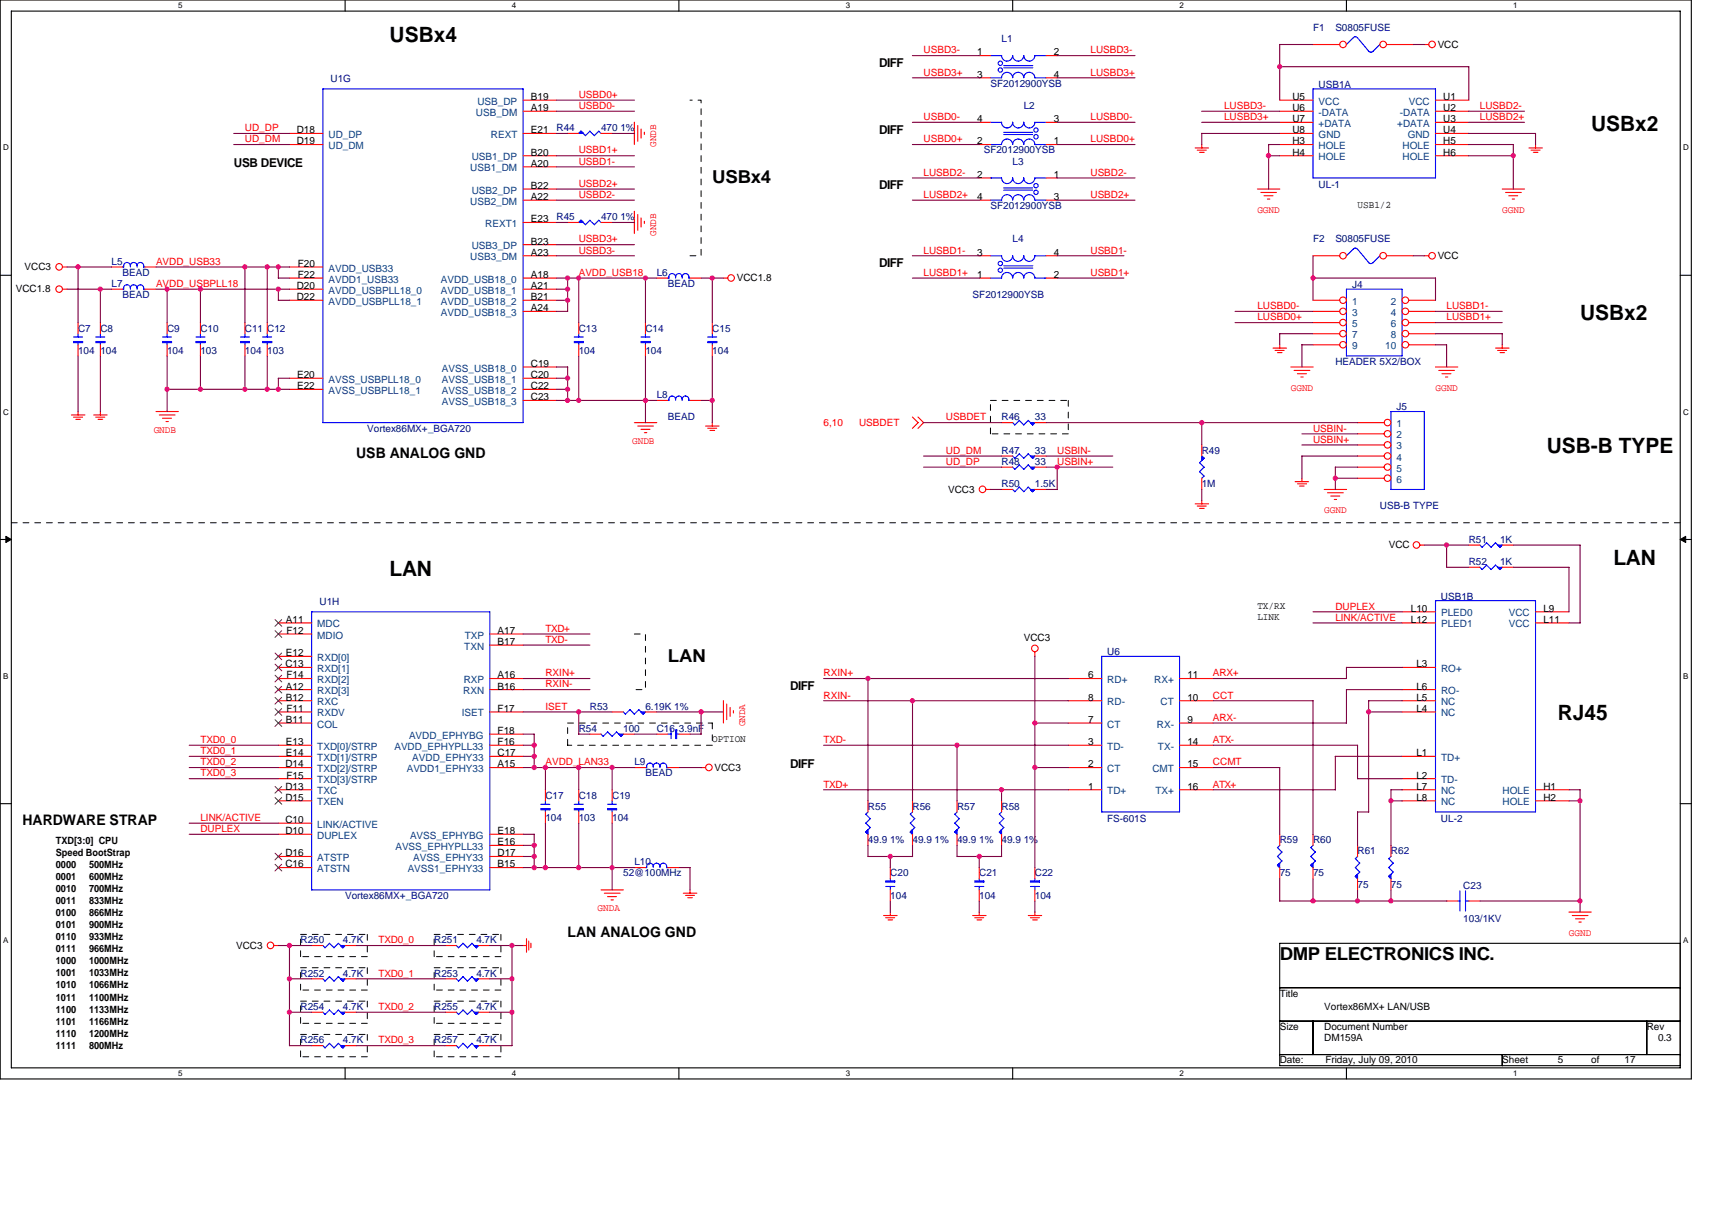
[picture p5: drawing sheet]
<svg xmlns="http://www.w3.org/2000/svg" width="297mm" height="210mm" viewBox="0 0 297 210" stroke-linecap="round" stroke-linejoin="round" font-family="sans-serif">
<defs><g id="words">
<g font-size="3.7">
<text x="67.6" y="7.2">USBx4</text>
<text x="276.1" y="22.7">USBx2</text>
<text x="274.1" y="55.5">USBx2</text>
<text x="268.4" y="78.7">USB-B TYPE</text>
<text x="67.6" y="99.9">LAN</text>
<text x="279.9" y="98">LAN</text>
<text x="270.3" y="125">RJ45</text>
</g>
<g font-size="3.1">
<text x="123.6" y="31.8">USBx4</text>
<text x="115.9" y="114.8">LAN</text>
<text x="222" y="166.6">DMP ELECTRONICS INC.</text>
</g>
<g font-size="2.5">
<text x="61.8" y="79.5">USB ANALOG GND</text>
<text x="3.9" y="143.2">HARDWARE STRAP</text>
<text x="98.5" y="162.5">LAN ANALOG GND</text>
</g>
<g font-size="2.1">
<text x="152.5" y="11.6">DIFF</text>
<text x="152.5" y="23.2">DIFF</text>
<text x="40.6" y="29">USB DEVICE</text>
<text x="152.5" y="32.9">DIFF</text>
<text x="152.5" y="46.4">DIFF</text>
<text x="137.1" y="119.7">DIFF</text>
<text x="137.1" y="133.2">DIFF</text>
</g>
<g font-size="1.7" fill="#000080">
<text x="227.8" y="5.4">F1</text>
<text x="231.7" y="5.4">S0805FUSE</text>
<text x="173.8" y="7.3">L1</text>
<text x="57.4" y="14.3">U1G</text>
<text x="171.8" y="15">SF2012900YSB</text>
<text x="228.8" y="15.2">USB1A</text>
<text x="96.6" y="22.8">R44</text>
<text x="104.3" y="22.8">470 1%</text>
<text x="177.6" y="18.9">L2</text>
<text x="170.7" y="26.6">SF2012900YSB</text>
<text x="175.7" y="28.6">L3</text>
<text x="228.8" y="32.6">UL-1</text>
<text x="96.6" y="38.2">R45</text>
<text x="104.3" y="38.2">470 1%</text>
<text x="171.8" y="36.3">SF2012900YSB</text>
<text x="19.3" y="45.9">L5</text>
<text x="21.3" y="47.9">BEAD</text>
<text x="113.9" y="47.9">L6</text>
<text x="175.7" y="42.1">L4</text>
<text x="227.8" y="42.1">F2</text>
<text x="231.7" y="42.1">S0805FUSE</text>
<text x="19.3" y="49.8">L7</text>
<text x="21.3" y="51.7">BEAD</text>
<text x="115.9" y="49.8">BEAD</text>
<text x="168.8" y="51.7">SF2012900YSB</text>
<text x="234.6" y="50">J4</text>
<text x="13.5" y="57.5">C7</text>
<text x="17.4" y="57.5">C8</text>
<text x="29" y="57.5">C9</text>
<text x="34.8" y="57.5">C10</text>
<text x="42.5" y="57.5">C11 C12</text>
<text x="100.4" y="57.5">C13</text>
<text x="112" y="57.5">C14</text>
<text x="123.6" y="57.5">C15</text>
<text x="13.5" y="61.4">104</text>
<text x="17.4" y="61.4">104</text>
<text x="29" y="61.4">104</text>
<text x="34.8" y="61.4">103</text>
<text x="42.5" y="61.4">104</text>
<text x="46.4" y="61.4">103</text>
<text x="100.4" y="61.4">104</text>
<text x="112" y="61.4">104</text>
<text x="123.6" y="61.4">104</text>
<text x="231.7" y="63.3">HEADER 5X2/BOX</text>
<text x="113.9" y="69.1">L8</text>
<text x="242.3" y="71.2">J5</text>
<text x="63.7" y="74.9">Vortex86MX+_BGA720</text>
<text x="115.9" y="73">BEAD</text>
<text x="173.8" y="73">R46</text>
<text x="179.6" y="73">33</text>
<text x="173.8" y="80.7">R48</text>
<text x="173.8" y="78.8">R47</text>
<text x="179.6" y="80.7">33</text>
<text x="179.6" y="78.8">33</text>
<text x="208.5" y="78.8">R49</text>
<text x="173.8" y="84.5">R50</text>
<text x="179.6" y="84.5">1.5K</text>
<text x="208.5" y="84.5">1M</text>
<text x="239.4" y="88.4">USB-B TYPE</text>
<text x="254.8" y="94.2">R51</text>
<text x="260.3" y="94.2">1K</text>
<text x="254.8" y="98.1">R52</text>
<text x="260.3" y="98.1">1K</text>
<text x="55.4" y="105">U1H</text>
<text x="250" y="104.1">USB1B</text>
<text x="192.1" y="113.7">U6</text>
<text x="102.3" y="123.1">R53</text>
<text x="112" y="123.1">6.19K 1%</text>
<text x="100.4" y="127">R54</text>
<text x="108.1" y="127">100</text>
<text x="113.9" y="127">C16 3.9nF</text>
<text x="110.1" y="132.8">L9</text>
<text x="112" y="134.7">BEAD</text>
<text x="94.6" y="138.6">C17</text>
<text x="94.6" y="142.5">104</text>
<text x="100.4" y="138.6">C18</text>
<text x="100.4" y="142.5">103</text>
<text x="106.2" y="138.6">C19</text>
<text x="106.2" y="142.5">104</text>
<text x="150.6" y="140.5">R55</text>
<text x="158.3" y="140.5">R56</text>
<text x="166" y="140.5">R57</text>
<text x="173.8" y="140.5">R58</text>
<text x="192.1" y="142.7">FS-601S</text>
<text x="250" y="142.7">UL-2</text>
<text x="150.6" y="146.3">49.9 1%</text>
<text x="158.3" y="146.3">49.9 1%</text>
<text x="166" y="146.3">49.9 1%</text>
<text x="173.8" y="146.3">49.9 1%</text>
<text x="222" y="146.3">R59</text>
<text x="227.8" y="146.3">R60</text>
<text x="235.5" y="148.3">R61</text>
<text x="241.3" y="148.3">R62</text>
<text x="59.9" y="156">Vortex86MX+_BGA720</text>
<text x="108.1" y="152.1">52@100MHz</text>
<text x="110.1" y="150.2">L10</text>
<text x="154.5" y="152.1">C20</text>
<text x="154.5" y="156">104</text>
<text x="169.9" y="152.1">C21</text>
<text x="169.9" y="156">104</text>
<text x="179.6" y="152.1">C22</text>
<text x="179.6" y="156">104</text>
<text x="222" y="152.1">75</text>
<text x="227.8" y="152.1">75</text>
<text x="235.5" y="154.1">75</text>
<text x="241.3" y="154.1">75</text>
<text x="253.9" y="154.2">C23</text>
<text x="253.9" y="160">103/1KV</text>
<text x="52.2" y="163.7">R250</text>
<text x="59.5" y="163.7">4.7K</text>
<text x="75.3" y="163.7">R251</text>
<text x="82.7" y="163.7">4.7K</text>
<text x="52.2" y="169.5">R252</text>
<text x="59.5" y="169.5">4.7K</text>
<text x="75.3" y="169.5">R253</text>
<text x="82.7" y="169.5">4.7K</text>
<text x="52.2" y="175.3">R254</text>
<text x="59.5" y="175.3">4.7K</text>
<text x="75.3" y="175.3">R255</text>
<text x="82.7" y="175.3">4.7K</text>
<text x="52.2" y="181.1">R256</text>
<text x="59.5" y="181.1">4.7K</text>
<text x="75.3" y="181.1">R257</text>
<text x="82.7" y="181.1">4.7K</text>
</g>
<g font-size="1.7" fill="#f00">
<text x="160.2" y="9.3">USBD3-</text>
<text x="189.2" y="9.3">LUSBD3-</text>
<text x="100.4" y="17">USBD0+</text>
<text x="160.2" y="13.1">USBD3+</text>
<text x="189.2" y="13.1">LUSBD3+</text>
<text x="42.5" y="22.8">UD_DP</text>
<text x="100.4" y="18.9">USBD0-</text>
<text x="160.2" y="20.8">USBD0-</text>
<text x="189.2" y="20.8">LUSBD0-</text>
<text x="212.4" y="18.9">LUSBD3-</text>
<text x="212.4" y="20.8">LUSBD3+</text>
<text x="256.8" y="20.8">LUSBD2+</text>
<text x="256.8" y="18.9">LUSBD2-</text>
<text x="42.5" y="24.7">UD_DM</text>
<text x="100.4" y="26.6">USBD1+</text>
<text x="100.4" y="28.6">USBD1-</text>
<text x="113.9" y="25.5" transform="rotate(-90 113.9 25.5)">GNDB</text>
<text x="160.2" y="24.7">USBD0+</text>
<text x="189.2" y="24.7">LUSBD0+</text>
<text x="100.4" y="32.4">USBD2+</text>
<text x="100.4" y="34.4">USBD2-</text>
<text x="160.2" y="30.5">LUSBD2-</text>
<text x="160.2" y="34.4">LUSBD2+</text>
<text x="189.2" y="30.5">USBD2-</text>
<text x="189.2" y="34.4">USBD2+</text>
<text x="113.9" y="40.9" transform="rotate(-90 113.9 40.9)">GNDB</text>
<text x="218.2" y="36.9">GGND</text>
<text x="260.6" y="36.9">GGND</text>
<text x="27.1" y="45.9">AVDD_USB33</text>
<text x="100.4" y="42.1">USBD3+</text>
<text x="100.4" y="44">USBD3-</text>
<text x="100.4" y="47.9">AVDD_USB18</text>
<text x="160.2" y="47.9">LUSBD1+</text>
<text x="160.2" y="44">LUSBD1-</text>
<text x="189.2" y="44">USBD1-</text>
<text x="189.2" y="47.9">USBD1+</text>
<text x="27.1" y="49.8">AVDD_USBPLL18</text>
<text x="218.2" y="53.7">LUSBD0-</text>
<text x="251" y="53.7">LUSBD1-</text>
<text x="218.2" y="55.6">LUSBD0+</text>
<text x="251" y="55.6">LUSBD1+</text>
<text x="224" y="67.8">GGND</text>
<text x="249.1" y="67.8">GGND</text>
<text x="26.7" y="75.1">GNDB</text>
<text x="109.7" y="77">GNDB</text>
<text x="142.9" y="73.9">6,10</text>
<text x="149.1" y="73.9">USBDET</text>
<text x="164.1" y="73">USBDET</text>
<text x="227.8" y="74.9">USBIN-</text>
<text x="227.8" y="76.8">USBIN+</text>
<text x="164.1" y="78.8">UD_DM</text>
<text x="164.1" y="80.7">UD_DP</text>
<text x="183.4" y="78.8">USBIN-</text>
<text x="183.4" y="80.7">USBIN+</text>
<text x="229.8" y="89">GGND</text>
<text x="231.7" y="107.7">LINK/ACTIVE</text>
<text x="231.7" y="105.8">DUPLEX</text>
<text x="94.6" y="109.6">TXD+</text>
<text x="94.6" y="111.6">TXD-</text>
<text x="94.6" y="117.4">RXIN+</text>
<text x="94.6" y="119.3">RXIN-</text>
<text x="142.9" y="117.4">RXIN+</text>
<text x="210.5" y="117.4">ARX+</text>
<text x="94.6" y="123.1">ISET</text>
<text x="142.9" y="121.2">RXIN-</text>
<text x="210.5" y="125.1">ARX-</text>
<text x="210.5" y="121.2">CCT</text>
<text x="34.8" y="128.9">TXD0_0</text>
<text x="34.8" y="130.9">TXD0_1</text>
<text x="129.3" y="126" transform="rotate(-90 129.3 126)">GNDA</text>
<text x="142.9" y="128.9">TXD-</text>
<text x="210.5" y="128.9">ATX-</text>
<text x="34.8" y="132.8">TXD0_2</text>
<text x="34.8" y="134.7">TXD0_3</text>
<text x="94.6" y="132.8">AVDD_LAN33</text>
<text x="142.9" y="136.7">TXD+</text>
<text x="210.5" y="136.7">ATX+</text>
<text x="210.5" y="132.8">CCMT</text>
<text x="34.8" y="142.5">LINK/ACTIVE</text>
<text x="34.8" y="144.4">DUPLEX</text>
<text x="103.7" y="158.1">GNDA</text>
<text x="65.7" y="163.7">TXD0_0</text>
<text x="272.2" y="162.4">GGND</text>
<text x="65.7" y="169.5">TXD0_1</text>
<text x="65.7" y="175.3">TXD0_2</text>
<text x="65.7" y="181.1">TXD0_3</text>
</g>
<g font-size="1.7">
<text x="169.5" y="9.6">1</text>
<text x="182.9" y="9.6">2</text>
<text x="249.4" y="8.3">VCC</text>
<text x="92.1" y="17.4">B19</text>
<text x="169.5" y="13.5">3</text>
<text x="182.9" y="13.5">4</text>
<text x="224.2" y="17.4">U5</text>
<text x="250.4" y="17.4">U1</text>
<text x="51.5" y="23.1">D18</text>
<text x="92.1" y="19.3">A19</text>
<text x="92.1" y="23.1">E21</text>
<text x="169.5" y="21.2">4</text>
<text x="182.9" y="21.2">3</text>
<text x="224.2" y="19.3">U6</text>
<text x="224.2" y="21.2">U7</text>
<text x="224.2" y="23.1">U8</text>
<text x="250.4" y="19.3">U2</text>
<text x="250.4" y="21.2">U3</text>
<text x="250.4" y="23.1">U4</text>
<text x="51.5" y="25.1">D19</text>
<text x="92.1" y="28.9">A20</text>
<text x="92.1" y="27">B20</text>
<text x="169.5" y="25.1">2</text>
<text x="182.9" y="25.1">1</text>
<text x="224.2" y="25.1">H3</text>
<text x="224.2" y="27">H4</text>
<text x="250.4" y="25.1">H5</text>
<text x="250.4" y="27">H6</text>
<text x="92.1" y="34.7">A22</text>
<text x="92.1" y="32.8">B22</text>
<text x="169.5" y="34.7">4</text>
<text x="169.5" y="30.9">2</text>
<text x="182.9" y="30.9">1</text>
<text x="182.9" y="34.7">3</text>
<text x="92.1" y="38.6">E23</text>
<text x="235.5" y="36.1">USB1/2</text>
<text x="4.3" y="46.9">VCC3</text>
<text x="51.7" y="46.3">F20</text>
<text x="92.1" y="44.4">A23</text>
<text x="92.1" y="42.4">B23</text>
<text x="169.5" y="44.4">3</text>
<text x="182.9" y="44.4">4</text>
<text x="249.4" y="45">VCC</text>
<text x="2.7" y="50.8">VCC1.8</text>
<text x="51.5" y="50.2">D20</text>
<text x="51.5" y="52.1">D22</text>
<text x="51.7" y="48.2">F22</text>
<text x="92.1" y="48.2">A18</text>
<text x="92.1" y="50.2">A21</text>
<text x="92.1" y="52.1">B21</text>
<text x="127.8" y="48.8">VCC1.8</text>
<text x="169.5" y="48.2">1</text>
<text x="182.9" y="48.2">2</text>
<text x="92.1" y="54">A24</text>
<text x="51.6" y="65.6">E20</text>
<text x="92.1" y="63.7">C19</text>
<text x="92.1" y="65.6">C20</text>
<text x="51.6" y="67.5">E22</text>
<text x="92.1" y="67.5">C22</text>
<text x="92.1" y="69.5">C23</text>
<text x="164.5" y="85.5">VCC3</text>
<text x="241" y="95.2">VCC</text>
<text x="218.2" y="107.5">LINK</text>
<text x="218.2" y="105.6">TX/RX</text>
<text x="244.8" y="106.2">L10</text>
<text x="267.8" y="106.2">L9</text>
<text x="49.6" y="108.1">A11</text>
<text x="49.6" y="113.9">E12</text>
<text x="49.7" y="110">F12</text>
<text x="86.3" y="111.9">B17</text>
<text x="86.3" y="110">A17</text>
<text x="177.6" y="111.2">VCC3</text>
<text x="244.8" y="108.1">L12</text>
<text x="267.8" y="108.1">L11</text>
<text x="49.5" y="115.8">C13</text>
<text x="49.6" y="119.7">A12</text>
<text x="49.7" y="117.7">F14</text>
<text x="86.3" y="119.7">B16</text>
<text x="86.3" y="117.7">A16</text>
<text x="188.8" y="117.7">6</text>
<text x="206" y="117.7">11</text>
<text x="245.8" y="119.7">L6</text>
<text x="245.8" y="115.8">L3</text>
<text x="49.6" y="121.6">B12</text>
<text x="49.6" y="125.5">B11</text>
<text x="49.7" y="123.5">F11</text>
<text x="86.3" y="123.5">F17</text>
<text x="188.8" y="121.6">8</text>
<text x="188.8" y="125.5">7</text>
<text x="206" y="121.6">10</text>
<text x="206" y="125.5">9</text>
<text x="245.8" y="121.6">L5</text>
<text x="245.8" y="123.5">L4</text>
<text x="49.6" y="129.3">E13</text>
<text x="49.6" y="131.2">E14</text>
<text x="86.3" y="131.2">C17</text>
<text x="86.3" y="129.3">F16</text>
<text x="86.3" y="127.4">F18</text>
<text x="123.6" y="128.8">OPTION</text>
<text x="188.8" y="129.3">3</text>
<text x="206" y="129.3">14</text>
<text x="245.8" y="131.2">L1</text>
<text x="49.5" y="137">D13</text>
<text x="49.5" y="133.2">D14</text>
<text x="49.7" y="135.1">F15</text>
<text x="86.3" y="133.2">A15</text>
<text x="124" y="133.8">VCC3</text>
<text x="188.8" y="133.2">2</text>
<text x="188.8" y="137">1</text>
<text x="206" y="133.2">15</text>
<text x="206" y="137">16</text>
<text x="245.8" y="137">L7</text>
<text x="245.8" y="135.1">L2</text>
<text x="267.8" y="137">H1</text>
<text x="49.5" y="139">D15</text>
<text x="49.5" y="142.8">C10</text>
<text x="245.8" y="139">L8</text>
<text x="267.8" y="139">H2</text>
<text x="9.7" y="146.4">TXD[3:0] CPU</text>
<text x="9.7" y="148.5">Speed BootStrap</text>
<text x="49.5" y="144.8">D10</text>
<text x="49.5" y="148.6">D16</text>
<text x="86.3" y="148.6">D17</text>
<text x="86.3" y="144.8">E18</text>
<text x="86.3" y="146.7">E16</text>
<text x="9.7" y="150.6">0000</text>
<text x="9.7" y="152.7">0001</text>
<text x="9.7" y="154.8">0010</text>
<text x="15.4" y="150.6">500MHz</text>
<text x="15.4" y="152.7">600MHz</text>
<text x="15.4" y="154.8">700MHz</text>
<text x="49.5" y="150.5">C16</text>
<text x="86.3" y="150.5">B15</text>
<text x="9.7" y="156.9">0011</text>
<text x="9.7" y="159">0100</text>
<text x="9.7" y="161.1">0101</text>
<text x="15.4" y="156.9">833MHz</text>
<text x="15.4" y="159">866MHz</text>
<text x="15.4" y="161.1">900MHz</text>
<text x="9.7" y="163.2">0110</text>
<text x="9.7" y="165.2">0111</text>
<text x="9.7" y="167.3">1000</text>
<text x="15.4" y="163.2">933MHz</text>
<text x="15.4" y="165.2">966MHz</text>
<text x="15.4" y="167.3">1000MHz</text>
<text x="41" y="164.7">VCC3</text>
<text x="9.7" y="169.4">1001</text>
<text x="9.7" y="171.5">1010</text>
<text x="9.7" y="173.6">1011</text>
<text x="15.4" y="169.4">1033MHz</text>
<text x="15.4" y="171.5">1066MHz</text>
<text x="15.4" y="173.6">1100MHz</text>
<text x="222" y="173">Title</text>
<text x="9.7" y="175.7">1100</text>
<text x="9.7" y="177.8">1101</text>
<text x="9.7" y="179.9">1110</text>
<text x="15.4" y="175.7">1133MHz</text>
<text x="15.4" y="177.8">1166MHz</text>
<text x="15.4" y="179.9">1200MHz</text>
<text x="222" y="178.8">Size</text>
<text x="229.8" y="175.3">Vortex86MX+ LAN/USB</text>
<text x="229.8" y="178.8">Document Number</text>
<text x="285.7" y="178.8">Rev</text>
<text x="9.7" y="182">1111</text>
<text x="15.4" y="182">800MHz</text>
<text x="222" y="184.6">Date:</text>
<text x="229.8" y="180.7">DM159A</text>
<text x="230" y="184.6">Friday, July 09, 2010</text>
<text x="260.6" y="184.6">Sheet</text>
<text x="270.3" y="184.6">5</text>
<text x="276.1" y="184.6">of</text>
<text x="281.9" y="184.6">17</text>
<text x="287.7" y="180.7">0.3</text>
</g>
<g font-size="1.7" fill="#004080">
<text x="57" y="23.9">UD_DP</text>
<text x="82.6" y="20.1">USB_DM</text>
<text x="82.8" y="18.2">USB_DP</text>
<text x="85.2" y="23.9">REXT</text>
<text x="228.8" y="18.2">VCC</text>
<text x="228.8" y="20.1">-DATA</text>
<text x="228.8" y="22">+DATA</text>
<text x="228.8" y="23.9">GND</text>
<text x="242.4" y="22">+DATA</text>
<text x="242.9" y="20.1">-DATA</text>
<text x="244.2" y="23.9">GND</text>
<text x="244.4" y="18.2">VCC</text>
<text x="57" y="25.9">UD_DM</text>
<text x="81.6" y="29.7">USB1_DM</text>
<text x="81.8" y="27.8">USB1_DP</text>
<text x="228.8" y="25.9">HOLE</text>
<text x="228.8" y="27.8">HOLE</text>
<text x="243.3" y="25.9">HOLE</text>
<text x="243.3" y="27.8">HOLE</text>
<text x="81.6" y="35.5">USB2_DM</text>
<text x="81.8" y="33.6">USB2_DP</text>
<text x="84.2" y="39.4">REXT1</text>
<text x="57" y="47.1">AVDD_USB33</text>
<text x="81.6" y="45.2">USB3_DM</text>
<text x="81.8" y="43.2">USB3_DP</text>
<text x="57" y="51">AVDD_USBPLL18_0</text>
<text x="57" y="52.9">AVDD_USBPLL18_1</text>
<text x="57" y="49">AVDD1_USB33</text>
<text x="76.5" y="49">AVDD_USB18_0</text>
<text x="76.5" y="51">AVDD_USB18_1</text>
<text x="76.5" y="52.9">AVDD_USB18_2</text>
<text x="234.6" y="52.9">1</text>
<text x="241.3" y="52.9">2</text>
<text x="76.5" y="54.8">AVDD_USB18_3</text>
<text x="234.6" y="54.8">3</text>
<text x="234.6" y="56.8">5</text>
<text x="234.6" y="58.7">7</text>
<text x="241.3" y="54.8">4</text>
<text x="241.3" y="56.8">6</text>
<text x="241.3" y="58.7">8</text>
<text x="76.7" y="64.5">AVSS_USB18_0</text>
<text x="234.6" y="60.6">9</text>
<text x="240.3" y="60.6">10</text>
<text x="57" y="66.4">AVSS_USBPLL18_0</text>
<text x="57" y="68.3">AVSS_USBPLL18_1</text>
<text x="76.7" y="66.4">AVSS_USB18_1</text>
<text x="76.7" y="68.3">AVSS_USB18_2</text>
<text x="76.7" y="70.3">AVSS_USB18_3</text>
<text x="242.3" y="74.1">1</text>
<text x="242.3" y="76.1">2</text>
<text x="242.3" y="78">3</text>
<text x="242.3" y="79.9">4</text>
<text x="242.3" y="81.9">5</text>
<text x="242.3" y="83.8">6</text>
<text x="250" y="107">PLED0</text>
<text x="261.8" y="107">VCC</text>
<text x="55.1" y="108.9">MDC</text>
<text x="55.1" y="110.8">MDIO</text>
<text x="80.6" y="112.7">TXN</text>
<text x="80.6" y="110.8">TXP</text>
<text x="250" y="108.9">PLED1</text>
<text x="261.8" y="108.9">VCC</text>
<text x="55.1" y="114.7">RXD[0]</text>
<text x="55.1" y="116.6">RXD[1]</text>
<text x="55.1" y="118.5">RXD[2]</text>
<text x="80.5" y="118.5">RXP</text>
<text x="192.1" y="118.5">RD+</text>
<text x="200.3" y="118.5">RX+</text>
<text x="250" y="116.6">RO+</text>
<text x="55.1" y="122.4">RXC</text>
<text x="55.1" y="120.5">RXD[3]</text>
<text x="55.1" y="124.3">RXDV</text>
<text x="80.1" y="124.3">ISET</text>
<text x="80.4" y="120.5">RXN</text>
<text x="192.1" y="122.4">RD-</text>
<text x="201.4" y="122.4">CT</text>
<text x="250" y="120.5">RO-</text>
<text x="250" y="122.4">NC</text>
<text x="250" y="124.3">NC</text>
<text x="55.1" y="126.3">COL</text>
<text x="55.1" y="130.1">TXD[0]/STRP</text>
<text x="68.4" y="130.1">AVDD_EPHYPLL33</text>
<text x="71" y="128.2">AVDD_EPHYBG</text>
<text x="192.1" y="126.3">CT</text>
<text x="192.1" y="130.1">TD-</text>
<text x="200.7" y="126.3">RX-</text>
<text x="200.9" y="130.1">TX-</text>
<text x="55.1" y="137.8">TXC</text>
<text x="55.1" y="132">TXD[1]/STRP</text>
<text x="55.1" y="134">TXD[2]/STRP</text>
<text x="55.1" y="135.9">TXD[3]/STRP</text>
<text x="70.6" y="134">AVDD1_EPHY33</text>
<text x="71.5" y="132">AVDD_EPHY33</text>
<text x="192.1" y="134">CT</text>
<text x="192.1" y="137.8">TD+</text>
<text x="200" y="134">CMT</text>
<text x="200.5" y="137.8">TX+</text>
<text x="250" y="137.8">NC</text>
<text x="250" y="135.9">TD-</text>
<text x="250" y="132">TD+</text>
<text x="260.7" y="137.8">HOLE</text>
<text x="55.1" y="139.8">TXEN</text>
<text x="55.1" y="143.6">LINK/ACTIVE</text>
<text x="250" y="139.8">NC</text>
<text x="260.7" y="139.8">HOLE</text>
<text x="55.1" y="145.6">DUPLEX</text>
<text x="55.1" y="149.4">ATSTP</text>
<text x="68.6" y="147.5">AVSS_EPHYPLL33</text>
<text x="71.1" y="145.6">AVSS_EPHYBG</text>
<text x="71.7" y="149.4">AVSS_EPHY33</text>
<text x="55.1" y="151.3">ATSTN</text>
<text x="70.7" y="151.3">AVSS1_EPHY33</text>
</g>
<g font-size="1.4">
<text x="30.9" y="1.5">5</text>
<text x="88.8" y="1.5">4</text>
<text x="146.7" y="1.5">3</text>
<text x="204.7" y="1.5">2</text>
<text x="262.6" y="1.5">1</text>
<text x=".5" y="26.1">D</text>
<text x="292" y="26.1">D</text>
<text x=".5" y="71.9">C</text>
<text x="292" y="71.9">C</text>
<text x=".5" y="117.8">B</text>
<text x="292" y="117.8">B</text>
<text x=".5" y="163.6">A</text>
<text x="292" y="163.6">A</text>
<text x="30.9" y="186.8">5</text>
<text x="88.8" y="186.8">4</text>
<text x="146.7" y="186.8">3</text>
<text x="204.7" y="186.8">2</text>
<text x="262.6" y="186.8">1</text>
</g>
</g></defs>
<path d="M0 0h293.5v187.2h-293.5zM2 1.9h289.5v183.4h-289.5z" fill="none" stroke="#000" stroke-width=".19"/>
<g fill="#fff">
<path d="M30.9 .2h.8v1.6h-.8z"/>
<path d="M30.9 185.5h.8v1.6h-.8z"/>
</g>
<path d="M59.9 0v1.9M59.9 185.3v1.9" fill="none" stroke="#000" stroke-width=".19"/>
<g fill="#fff">
<path d="M88.8 .2h.8v1.6h-.8z"/>
<path d="M88.8 185.5h.8v1.6h-.8z"/>
</g>
<path d="M117.8 0v1.9M117.8 185.3v1.9" fill="none" stroke="#000" stroke-width=".19"/>
<g fill="#fff">
<path d="M146.7 .2h.8v1.6h-.8z"/>
<path d="M146.7 185.5h.8v1.6h-.8z"/>
</g>
<path d="M175.7 0v1.9M175.7 185.3v1.9" fill="none" stroke="#000" stroke-width=".19"/>
<g fill="#fff">
<path d="M204.7 .2h.7v1.6h-.7z"/>
<path d="M204.7 185.5h.7v1.6h-.7z"/>
</g>
<path d="M233.6 0v1.9M233.6 185.3v1.9" fill="none" stroke="#000" stroke-width=".19"/>
<g fill="#fff">
<path d="M262.6 .2h.7v1.6h-.7z"/>
<path d="M262.6 185.5h.7v1.6h-.7z"/>
<path d="M.5 24.8h1v1.6h-1z"/>
<path d="M292 24.8h1v1.6h-1z"/>
<path d="M.5 70.7h1v1.5h-1z"/>
<path d="M292 70.7h1v1.5h-1z"/>
</g>
<path d="M0 47.8h2M291.5 47.8h2" fill="none" stroke="#000" stroke-width=".19"/>
<g fill="#fff">
<path d="M.5 116.5h.9v1.6h-.9z"/>
<path d="M292 116.5h.9v1.6h-.9z"/>
</g>
<path d="M0 93.6h2M291.5 93.6h2" fill="none" stroke="#000" stroke-width=".19"/>
<path d="M1 93.1l1 .5-1 .5zM291.5 93.6l1-.5v1z" fill="#000" stroke="#000" stroke-width=".17"/>
<g fill="#fff">
<path d="M.5 162.4h.9v1.5h-.9z"/>
<path d="M292 162.4h.9v1.5h-.9z"/>
</g>
<path d="M0 139.5h2M291.5 139.5h2M222 163.7h69.5v21.2h-69.5zM222 171.4h69.5M222 177.2h69.5M227.8 177.2v5.8M285.7 177.2v5.8M222 183h69.5M260.6 183v1.9" fill="none" stroke="#000" stroke-width=".19"/>
<g fill="none" stroke="#000" stroke-width=".17" stroke-dasharray="1 1 1 1 1 1 1 1">
<path d="M119.7 44.4h1.9v-27h-1.9M171.8 69.5h13.6M171.8 75.3v-5.8M185.4 69.5v5.8M185.4 75.3h-13.6M291.5 90.7h-289.6M110.1 110h1.9v9.7h-1.9M98.5 125.5h25.1M98.5 129.3v-3.8M123.6 125.5v3.8M123.6 129.3h-25.1M52.2 173.7h11.5"/>
<path d="M52.2 177.6v-3.9M52.2 162.2h11.5M52.2 166v-3.8M52.2 179.5h11.5M52.2 167.9h11.5M52.2 171.8v-3.9M63.7 173.7v3.9M63.7 177.6h-11.5M63.7 162.2v3.8M63.7 166h-11.5M63.7 179.5v3.9M63.7 167.9v3.9"/>
<path d="M63.7 171.8h-11.5M75.3 162.2h11.6M75.3 166v-3.8M75.3 173.7h11.6M75.3 177.6v-3.9M75.3 167.9h11.6M75.3 171.8v-3.9M75.3 179.5h11.6M86.9 162.2v3.8M86.9 166h-11.6M86.9 173.7v3.9M86.9 177.6h-11.6"/>
<path d="M86.9 167.9v3.9M86.9 171.8h-11.6M86.9 179.5v3.9M52.2 183.4v-3.9M63.7 183.4h-11.5M75.3 183.4v-3.9M86.9 183.4h-11.6"/>
</g>
<g fill="none" stroke="#f00" stroke-width=".19">
<path d="M90.8 19.3h5.8M90.8 17.4h5.8M169.9 9.7h1.9M169.9 13.5h1.9M181.5 9.7h1.9M181.5 13.5h1.9M222 19.3h5.8M222 17.4h5.8M227.8 7.7h4.6M240.6 7.7h4.6M247.1 7.7h.8M249.1 19.3h5.7"/>
<path d="M249.1 17.4h5.7M50.2 23.2h5.8M50.2 25.1h5.8M90.8 32.8h5.8M90.8 23.2h5.8M90.8 29h5.8M90.8 27h5.8M90.8 34.7h5.8M90.8 38.6h5.8M98.5 23.2h1.9M98.5 38.6h1.9M104.3 23.2h1.9"/>
<path d="M104.3 38.6h1.9M110.1 21.2v3.9M110.1 36.7v3.8M110.7 21.8v2.7M110.7 37.2v2.8M111.2 22.4v1.6M111.2 37.8v1.6M111.8 22.9v.4M111.8 38.4v.4M169.9 25.1h1.9M169.9 34.7h1.9M169.9 21.2h1.9"/>
<path d="M169.9 30.9h1.9M181.5 25.1h1.9M181.5 34.7h1.9M181.5 21.2h1.9M181.5 30.9h1.9M207.4 25.7h2.3M207.7 26.1h1.6M208.1 26.4h.8M208.5 25.1v.6M218.2 32.8h3.9M218.8 33.4h2.7M219.3 34h1.6"/>
<path d="M219.9 34.5h.4M222 23.2h5.8M222 25.1h5.8M222 27h5.8M222 21.2h5.8M249.1 23.2h5.7M249.1 25.1h5.7M249.1 27h5.7M249.1 21.2h5.7M260.6 32.8h3.9M261.2 33.4h2.7M261.8 34h1.5"/>
<path d="M262.4 34.5h.4M265.3 25.7h2.3M265.6 26.1h1.6M266 26.4h.8M266.4 25.1v.6M10.9 50.2h.7M10.9 46.3h.7M13.5 56v1.9M13.5 59.8v2M17.4 56v1.9M17.4 59.8v2M19.3 50.2h2"/>
<path d="M19.3 46.3h2M25.1 50.2h2M25.1 46.3h2M29 56v1.9M29 59.8v2M34.8 56v1.9M34.8 59.8v2M42.5 56v1.9M42.5 59.8v2M46.4 56v1.9M46.4 59.8v2M50.2 50.2h5.8"/>
<path d="M50.2 46.3h5.8M50.2 48.3h5.8M50.2 52.1h5.8M90.8 50.2h5.8M90.8 48.3h5.8M90.8 44.4h5.8M90.8 42.5h5.8M90.8 52.1h5.8M90.8 54h5.8M100.4 56v1.9M100.4 59.8v2M112 56v1.9"/>
<path d="M112 59.8v2M113.9 48.3h2M119.7 48.3h1.9M123.6 56v1.9M123.6 59.8v2M125.5 48.3h.8M169.9 48.3h1.9M169.9 44.4h1.9M181.5 48.3h1.9M181.5 44.4h1.9M222 59.8v.6M227.8 44.4h4.6"/>
<path d="M227.8 52.1h4.6M227.8 54h4.6M227.8 56h4.6M227.8 57.9h4.6M227.8 59.8h4.6M240.6 44.4h4.6M244.4 52.1h4.7M244.4 54h4.7M244.4 56h4.7M244.4 57.9h4.7M244.4 59.8h4.7M247.1 44.4h.8"/>
<path d="M260.6 59.8v.6M12.4 72h2.3M12.8 72.4h1.5M13.2 72.8h.7M13.5 71.4v.6M16.3 72h2.3M16.6 72.4h1.6M17 72.8h.8M17.4 71.4v.6M27.1 71.4h3.8M27.6 72h2.8M28.2 72.6h1.6"/>
<path d="M28.8 73.2h.4M50.2 65.6h5.8M50.2 67.6h5.8M90.8 63.7h5.8M90.8 65.6h5.8M90.8 67.6h5.8M90.8 69.5h5.8M110.1 73.3h3.9M110.7 73.9h2.7M111.2 74.5h1.6M111.8 75.1h.4M113.9 69.5h2"/>
<path d="M119.7 69.5h1.9M122.4 73.9h2.4M122.8 74.3h1.6M123.2 74.7h.8M123.6 73.3v.7M158.3 72.4l1 .9-1 1M159.3 72.4l.9 .9-.9 1M173.8 73.3h1.9M173.8 79.1h1.9M179.6 73.3h1.9M179.6 79.1h1.9M208.5 77.2v1.9"/>
<path d="M220.9 60.4h2.3M221.2 60.8h1.6M221.7 61.2h.7M224 63.7h3.8M224.5 64.3h2.8M225.1 64.9h1.6M225.7 65.4h.4M235.5 73.3h4.7M235.5 79.1h4.7M235.5 75.3h4.7M235.5 77.2h4.7M249.1 63.7h3.8"/>
<path d="M249.6 64.3h2.8M250.2 64.9h1.6M250.8 65.4h.4M259.5 60.4h2.3M259.8 60.8h1.6M260.3 61.2h.7M171.1 84.9h.8M173.8 84.9h1.9M173.8 81.1h1.9M179.6 84.9h1.9M179.6 81.1h1.9M207.4 87.4h2.3"/>
<path d="M207.7 87.8h1.6M208.1 88.2h.8M208.5 83v1.9M208.5 86.9v.6M224.7 83.6h2.4M225.1 84h1.6M225.5 84.3h.8M225.9 83v.6M229.8 84.9h3.8M230.3 85.5h2.8M230.9 86.1h1.5M231.5 86.7h.4"/>
<path d="M235.5 81.1h4.7M235.5 83h4.7M246.4 94.6h.7M254.8 94.6h2M254.8 98.4h2M260.6 94.6h2M260.6 98.4h2M48.3 108.1h5.8M48.3 119.7h5.8M48.3 115.8h5.8M48.3 117.8h5.8M48.3 110h5.8"/>
<path d="M48.3 113.9h5.8M85 119.7h5.8M85 117.8h5.8M85 112h5.8M85 110h5.8M179.6 113.1v.8M185.4 117.8h5.8M204.7 117.8h5.8M243.3 106.2h5.8M243.3 108.1h5.8M243.3 119.7h5.8M243.3 115.8h5.8"/>
<path d="M266.4 106.2h5.8M266.4 108.1h5.8M48.3 133.2h5.8M48.3 137.1h5.8M48.3 139h5.8M48.3 121.6h5.8M48.3 123.5h5.8M48.3 135.1h5.8M48.3 131.3h5.8M48.3 125.5h5.8M48.3 129.3h5.8M85 133.2h5.8"/>
<path d="M85 123.5h5.8M85 131.3h5.8M85 129.3h5.8M85 127.4h5.8M94.6 137.1v1.9M100.4 137.1v1.9M102.3 127.4h2M106.2 123.5h1.9M106.2 137.1v1.9M108.1 127.4h2M110.1 133.2h1.9M112 123.5h1.9"/>
<path d="M113.9 127.4h2M115.9 133.2h1.9M117.8 127.4h1.9M121.6 133.2h.8M125.5 121.6v3.9M126.1 122.2v2.7M126.7 122.8v1.5M127.3 123.3v.4M150.6 139v1.9M158.3 139v1.9M166 139v1.9M173.8 139v1.9"/>
<path d="M185.4 133.2h5.8M185.4 137.1h5.8M185.4 121.6h5.8M185.4 125.5h5.8M185.4 129.3h5.8M204.7 133.2h5.8M204.7 137.1h5.8M204.7 121.6h5.8M204.7 125.5h5.8M204.7 129.3h5.8M243.3 137.1h5.8M243.3 139h5.8"/>
<path d="M243.3 121.6h5.8M243.3 123.5h5.8M243.3 135.1h5.8M243.3 131.3h5.8M266.4 137.1h5.8M266.4 139h5.8M48.3 150.6h5.8M48.3 148.6h5.8M48.3 144.8h5.8M48.3 142.9h5.8M85 150.6h5.8M85 148.6h5.8"/>
<path d="M85 144.8h5.8M85 146.7h5.8M94.6 140.9v2M100.4 140.9v2M104.3 154.4h3.9M104.9 155h2.7M105.4 155.6h1.6M106 156.2h.4M106.2 140.9v2M110.1 150.6h1.9M115.9 150.6h1.9M118.6 155h2.3"/>
<path d="M118.9 155.4h1.6M119.3 155.8h.8M119.7 154.4v.6M150.6 144.8v1.9M153.3 158.9h2.4M153.7 159.3h1.5M154.1 159.6h.8M154.5 150.6v1.9M154.5 154.4v2M154.5 158.3v.6M158.3 144.8v1.9M166 144.8v1.9"/>
<path d="M168.8 158.9h2.3M169.1 159.3h1.6M169.5 159.6h.8M169.9 150.6v1.9M169.9 154.4v2M169.9 158.3v.6M173.8 144.8v1.9M178.4 158.9h2.3M178.8 159.3h1.5M179.2 159.6h.8M179.6 150.6v1.9M179.6 154.4v2"/>
<path d="M179.6 158.3v.6M222 144.8v1.9M222 150.6v1.9M227.8 144.8v1.9M227.8 150.6v1.9M235.5 146.7v1.9M235.5 152.5v1.9M241.3 146.7v1.9M241.3 152.5v1.9M251 156.4h1.9M254.8 156.4h2M272.2 158.3h3.9"/>
<path d="M272.8 158.9h2.7M273.4 159.4h1.5M47.5 164.1h.8M54.1 164.1h1.9M54.1 175.7h1.9M54.1 169.9h1.9M59.9 164.1h1.9M59.9 175.7h1.9M59.9 169.9h1.9M77.3 164.1h1.9M77.3 175.7h1.9M77.3 169.9h1.9"/>
<path d="M83 164.1h2M83 175.7h2M83 169.9h2M90.8 164.1h.6M91.4 162.9v2.3M91.7 163.3v1.6M92.1 163.7v.8M274 160h.4M54.1 181.5h1.9M59.9 181.5h1.9M77.3 181.5h1.9M83 181.5h2"/>
<circle cx="233" cy="7.7" r=".57"/>
<circle cx="240" cy="7.7" r=".57"/>
<circle cx="248.5" cy="7.7" r=".57"/>
<circle cx="10.3" cy="46.3" r=".57"/>
<circle cx="10.3" cy="50.2" r=".57"/>
<circle cx="126.8" cy="48.2" r=".57"/>
<circle cx="233" cy="57.9" r=".57"/>
<circle cx="233" cy="54" r=".57"/>
<circle cx="233" cy="44.4" r=".57"/>
<circle cx="233" cy="52.1" r=".57"/>
<circle cx="233" cy="59.8" r=".57"/>
<circle cx="233" cy="56" r=".57"/>
<circle cx="240" cy="44.4" r=".57"/>
<circle cx="243.8" cy="57.9" r=".57"/>
<circle cx="243.8" cy="54" r=".57"/>
<circle cx="243.8" cy="52.1" r=".57"/>
<circle cx="243.8" cy="59.8" r=".57"/>
<circle cx="243.8" cy="56" r=".57"/>
<circle cx="248.5" cy="44.4" r=".57"/>
<circle cx="240.8" cy="77.2" r=".57"/>
<circle cx="240.8" cy="73.3" r=".57"/>
<circle cx="240.8" cy="75.3" r=".57"/>
<circle cx="240.8" cy="79.1" r=".57"/>
<circle cx="170.5" cy="84.9" r=".57"/>
<circle cx="240.8" cy="81.1" r=".57"/>
<circle cx="240.8" cy="83" r=".57"/>
<circle cx="245.8" cy="94.6" r=".57"/>
<circle cx="179.6" cy="112.5" r=".57"/>
<circle cx="123" cy="133.2" r=".57"/>
<circle cx="46.9" cy="164.1" r=".57"/>
</g>
<g fill="none" stroke="#00f" stroke-width=".19">
<path d="M56 15.4h34.8v57.9h-34.8zM171.8 9.7h2M171.8 13.5h2M173.8 9.6a.96 .96 0 0 0 .9 1 .96 .96 0 0 0 1-1 .96 .96 0 0 0 1 1 .96 .96 0 0 0 .9-1 .96 .96 0 0 0 1 1 .96 .96 0 0 0 1-1M173.8 13.5a.96 .96 0 0 1 .9-.9 .96 .96 0 0 1 1 .9 .96 .96 0 0 1 1-.9 .96 .96 0 0 1 .9 .9 .96 .96 0 0 1 1-.9 .96 .96 0 0 1 1 .9h1.9M174.2 11.4h5M174.2 11.8h5M179.6 9.7h1.9M227.8 15.4h21.3v15.5h-21.3zM234.8 6.6l-1.2 1.1M234.8 6.6l.3-.2 .4 .2M235.5 6.6l2 2.3"/>
<path d="M237.4 8.9l.4 .2 .5-.2M239.4 7.7l-1.2 1.2M102.3 22.8l.8 .8M102.3 38.2l.8 .8M102.4 22.8l-.8 .8-.8-.8-.4 .4M102.4 38.2l-.8 .8-.8-.8-.4 .4M104.3 23.2l-.4-.4-.8 .7M104.3 38.6l-.4-.4-.8 .8M171.8 25.1h2a.96 .96 0 0 1 .9-1 .96 .96 0 0 1 1 1 .96 .96 0 0 1 1-1 .96 .96 0 0 1 .9 1 .96 .96 0 0 1 1-1 .96 .96 0 0 1 1 1h1.9M171.8 30.9h2M171.8 21.2h2M171.8 34.7h2"/>
<path d="M173.8 21.2a.96 .96 0 0 0 .9 1 .96 .96 0 0 0 1-1 .96 .96 0 0 0 1 1 .96 .96 0 0 0 .9-1 .96 .96 0 0 0 1 1 .96 .96 0 0 0 1-1h1.9M173.8 30.9a.96 .96 0 0 0 .9 1 .96 .96 0 0 0 1-1 .96 .96 0 0 0 1 1 .96 .96 0 0 0 .9-1 .96 .96 0 0 0 1 1 .96 .96 0 0 0 1-1M173.8 34.7a.96 .96 0 0 1 .9-.9 .96 .96 0 0 1 1 .9 .96 .96 0 0 1 1-.9 .96 .96 0 0 1 .9 .9 .96 .96 0 0 1 1-.9 .96 .96 0 0 1 1 .9M174.1 23.3h5.1M174.1 23h5.1M174.1 32.6h5.1M174.1 33h5.1M179.5 30.9h2M179.5 34.7h2M12.8 58.5h1.5M13.5 57.9v.6M13.5 59.5v.4"/>
<path d="M16.6 58.5h1.6M17.4 57.9v.6M17.4 59.5v.4M21.2 46.3h.3M21.5 50a.58 .58 0 0 1 .5-.6 .58 .58 0 0 1 .6 .6M21.5 50v.2h-.3M22.6 50a.58 .58 0 0 1 .6-.6 .58 .58 0 0 1 .6 .6 .57 .57 0 0 1 .6-.6 .57 .57 0 0 1 .5 .6M22.6 46.1a.6 .6 0 0 0-.7-.5 .6 .6 0 0 0-.4 .8M22.6 46.1a.58 .58 0 0 1 .6-.6 .58 .58 0 0 1 .6 .6M22.6 46.1v.2M22.6 50v.2M23.8 46.1a.59 .59 0 0 1 .7-.5 .59 .59 0 0 1 .4 .8"/>
<path d="M23.8 46.1v.3M23.8 50v.2M24.9 50.2h.2M24.9 46.3h.2M24.9 50v.2M28.2 58.5h1.6M29 57.9v.6M29 59.5v.4M34 58.5h1.6M34.8 57.9v.6M34.8 59.5v.4M41.7 58.5h1.6"/>
<path d="M42.5 57.9v.6M42.5 59.5v.4M45.6 58.5h1.5M46.4 57.9v.6M46.4 59.5v.4M99.6 58.5h1.6M100.4 57.9v.6M100.4 59.5v.4M111.2 58.5h1.6M112 57.9v.6M112 59.5v.4M117.2 48a.6 .6 0 0 0-.7-.5 .6 .6 0 0 0-.4 .8h-.3"/>
<path d="M117.2 48a.57 .57 0 0 1 .6-.5 .57 .57 0 0 1 .6 .5M117.2 48v.3M118.4 48a.6 .6 0 0 1 .7-.5 .6 .6 0 0 1 .4 .8M118.4 48.1v.2M119.5 48.3h.2M122.8 58.5h1.6M123.6 57.9v.6M123.6 59.5v.4M171.8 48.3h2M171.8 44.4h2M173.8 48.2a.96 .96 0 0 1 .9-.9 .96 .96 0 0 1 1 .9 .96 .96 0 0 1 1-.9 .96 .96 0 0 1 .9 .9 .96 .96 0 0 1 1-.9 .96 .96 0 0 1 1 .9M173.8 44.4a.96 .96 0 0 0 .9 1 .96 .96 0 0 0 1-1 .96 .96 0 0 0 1 1 .96 .96 0 0 0 .9-1 .96 .96 0 0 0 1 1 .96 .96 0 0 0 1-1h1.9"/>
<path d="M174.2 46.5h5M174.2 46.1h5M179.6 48.3h1.9M233.6 50.2h9.7v11.6h-9.7zM234.8 43.2l-1.2 1.2M234.8 43.2l.3-.1 .4 .1M235.5 43.2l2 2.4M237.4 45.6l.4 .1 .5-.1M239.4 44.4l-1.2 1.2M115.8 69.5h.3M116.1 69.3a.58 .58 0 0 1 .5-.6 .58 .58 0 0 1 .6 .6M116.1 69.3v.2"/>
<path d="M117.2 69.3a.57 .57 0 0 1 .6-.6 .57 .57 0 0 1 .6 .6 .58 .58 0 0 1 .5-.6 .58 .58 0 0 1 .6 .6M117.2 69.3v.2M118.4 69.3v.2M119.5 69.5h.2M119.5 69.3v.2M175.7 79.1l.4 .4M175.7 73.3l.4 .4M176.8 78.7l.8 .8M176.9 78.8l-.8 .7M177.6 73.7l-.8-.8-.7 .9M178.4 78.7l.8 .8M178.4 78.8l-.8 .7"/>
<path d="M179.2 73.7l-.8-.7-.8 .8M179.6 79.1l-.4 .4M179.6 73.3l-.4 .5M208.5 79.1l.4 .4M208.9 79.5l-.8 .8M241.3 71.4h5.8v13.5h-5.8zM175.7 81l.4 .5 .7-.8 .8 .8 .8-.8 .8 .7M175.7 84.9l.4 .4M177.6 85.3l-.8-.8-.7 .8M179.2 85.3l-.8-.8-.8 .8M179.6 81.1l-.4 .4M179.6 84.9l-.4 .4"/>
<path d="M208.1 80.3l.8 .8M208.1 81.9l.8 .7M208.9 81.1l-.8 .8M208.9 82.6l-.4 .4M256.7 94.6l.5 .4M256.7 98.4l.5 .4M257.9 94.2l.8 .8M257.9 98l.8 .8M257.9 94.2l-.7 .8M257.9 98.1l-.7 .7M259.5 94.2l.7 .8 .4-.4M259.5 98l.8 .8"/>
<path d="M259.5 94.2l-.8 .8M259.5 98.1l-.8 .7M260.6 98.4l-.4 .4M54.1 106.2h30.9v48.2h-30.9zM191.2 113.9h13.5v27h-13.5zM249.1 104.2h17.3v36.7h-17.3zM93.8 139.6h1.6M94.6 139v.6M99.6 139.6h1.6M100.4 139v.6M105.4 139.6h1.6M105.4 127l.8 .8"/>
<path d="M105.4 127l-.8 .8-.3-.4M106.2 139v.6M108.1 123.5l.4 .4M108.1 127.4l-.4 .4-.7-.8-.8 .8M109.3 123.1l.8 .8M109.3 123.1l-.8 .9M111.6 123.9l-.8-.8-.8 .9M112 123.5l-.4 .5M112.2 133a.57 .57 0 0 1 .6-.6 .57 .57 0 0 1 .5 .6M112.2 133v.2h-.2M113.3 133a.58 .58 0 0 1 .6-.6 .58 .58 0 0 1 .6 .6 .58 .58 0 0 1 .6-.6 .58 .58 0 0 1 .6 .6M113.3 133v.2"/>
<path d="M114.5 133v.2M115.7 133.2h.2M115.7 133v.2M115.9 127.4h.6M116.4 126.6v1.6M117.4 127.4h.4M94.6 140.5v.4M100.4 140.5v.4M106.2 140.5v.4M112.2 150.3a.57 .57 0 0 1 .6-.5 .57 .57 0 0 1 .5 .5M112.2 150.4v.2h-.2M113.3 150.3a.58 .58 0 0 1 .6-.5 .58 .58 0 0 1 .6 .5 .58 .58 0 0 1 .6-.5 .58 .58 0 0 1 .6 .5"/>
<path d="M113.3 150.3v.3M114.5 150.4v.2M115.7 150.6h.2M115.7 150.4v.2M150.2 141.3l.8 .8M150.6 140.9l-.4 .4M151 143.6l-.8 .8 .4 .4M151 142l-.8 .8 .8 .8M153.7 153.8h1.6M154.5 152.5v.4M154.5 153.8v.6M157.9 141.3l.8 .7-.8 .8 .8 .8"/>
<path d="M158.3 140.9l-.4 .4M158.7 143.6l-.8 .8 .4 .4M165.6 141.3l.9 .7-.9 .8 .8 .8M166.1 140.9l-.4 .4M166.5 143.6l-.9 .8 .4 .4M169.1 153.8h1.6M169.9 152.5v.4M169.9 153.8v.6M173.4 141.3l.8 .8M173.8 140.9l-.4 .4M174.2 143.6l-.8 .8 .4 .4M174.2 142l-.8 .8 .8 .8"/>
<path d="M178.8 153.8h1.6M179.6 152.5v.4M179.6 153.8v.6M221.6 148.6l.8 .8M221.6 147.1l.8 .7-.7 .8M222.1 146.7l-.4 .4M222.4 149.4l-.8 .8 .4 .4M227.4 148.6l.8 .8M227.4 147.1l.8 .8M227.8 146.7l-.4 .4M228.2 149.4l-.8 .8 .4 .4M228.2 147.8l-.8 .8"/>
<path d="M235.1 152.1l.4 .4M235.6 148.6l-.5 .4 .8 .8-.8 .7 .8 .8-.7 .8M240.9 152.1l.4 .4M241.4 148.6l-.5 .4 .8 .8-.8 .7 .8 .8-.7 .8M252.9 156.4h.4M253.3 154.6v3.5M254.3 156.4h.5M254.3 154.6v3.5M56 169.8l.4 .5M57.1 163.7l.8 .8 .8-.8M57.1 175.3l.8 .8 .8-.8M57.1 169.5l.9 .8"/>
<path d="M57.2 163.7l-.8 .8-.4-.4M57.2 175.3l-.8 .8-.4-.5M57.2 169.5l-.8 .8M58.7 163.7l.8 .8M58.7 175.3l.8 .7M58.7 169.5l.8 .8M58.7 169.5l-.8 .8M59.9 164.1l-.4 .4M59.9 175.7l-.4 .4M59.9 169.9l-.4 .4M79.2 164.1l.3 .4 .8-.8 .8 .8M79.2 169.8l.4 .5"/>
<path d="M80.3 175.3l.8 .7M80.3 175.3l-.8 .8-.3-.5M81.1 170.3l-.8-.8-.8 .8M81.9 175.3l.7 .8 .4-.4M81.9 163.7l.7 .8 .4-.4M81.9 169.5l.8 .8M81.9 175.3l-.8 .8M81.9 163.7l-.8 .8M81.9 169.5l-.8 .8M83 169.9l-.4 .4M56 181.4l.4 .4M57.1 181l.9 .8"/>
<path d="M57.2 181.1l-.8 .8M58.7 181l.8 .8M58.7 181.1l-.8 .8M59.9 181.5l-.4 .4M79.2 181.4l.4 .4M81.1 181.8l-.8-.8-.8 .9M81.9 181l.8 .8M81.9 181.1l-.8 .8M83 181.5l-.4 .4"/>
<circle cx="173.6" cy="11" r=".38"/>
<circle cx="173.6" cy="12.1" r=".38"/>
<circle cx="179.7" cy="33.4" r=".38"/>
<circle cx="179.7" cy="23.7" r=".38"/>
<circle cx="179.7" cy="22.6" r=".38"/>
<circle cx="179.7" cy="32.2" r=".38"/>
<circle cx="173.6" cy="45.7" r=".38"/>
<circle cx="173.6" cy="46.9" r=".38"/>
</g>
<g fill="#00f" stroke="#00f" stroke-width=".19">
<path d="M59.1 164.1h.8l-.4 .4z" fill-rule="evenodd"/>
<path d="M12.8 59.3v.2h1.5v-.2z" fill-rule="evenodd"/>
<path d="M208.5 79.1l.4 .4-.4 .4 .4-.4-.4 .4z" fill-rule="evenodd"/>
<path d="M100.8 22.8l.4 .4h-.8l.4-.4 .4 .4z" fill-rule="evenodd"/>
<path d="M28.2 59.3v.2h1.6v-.2z" fill-rule="evenodd"/>
<path d="M169.1 152.9v.2h1.6v-.2z" fill-rule="evenodd"/>
<path d="M158.3 144v.8l-.4-.4z" fill-rule="evenodd"/>
<path d="M111.2 123.5h.8l-.4 .4z" fill-rule="evenodd"/>
<path d="M59.1 175.7h.8l-.4 .3z" fill-rule="evenodd"/>
<path d="M241.3 151.7v.8l-.3-.4z" fill-rule="evenodd"/>
<path d="M105.4 140.3v.2h1.6v-.2z" fill-rule="evenodd"/>
<path d="M41.7 59.3v.2h1.6v-.2z" fill-rule="evenodd"/>
<path d="M93.8 140.3v.2h1.6v-.2z" fill-rule="evenodd"/>
<path d="M122.8 59.3v.2h1.6v-.2z" fill-rule="evenodd"/>
<path d="M59.1 169.9h.8l-.4 .4z" fill-rule="evenodd"/>
<path d="M117.2 126.6v1.6h.2v-1.6z" fill-rule="evenodd"/>
<path d="M45.6 59.3v.2h1.5v-.2z" fill-rule="evenodd"/>
<path d="M178.8 81.1h.8l-.4 .3z" fill-rule="evenodd"/>
<path d="M150.6 144v.8l-.4-.4z" fill-rule="evenodd"/>
<path d="M178.8 79.1h.8l-.4 .4z" fill-rule="evenodd"/>
<path d="M82.3 175.7h.7l-.3 .3z" fill-rule="evenodd"/>
<path d="M16.6 59.3v.2h1.6v-.2z" fill-rule="evenodd"/>
<path d="M173.8 144v.8l-.4-.4z" fill-rule="evenodd"/>
<path d="M99.6 59.3v.2h1.6v-.2z" fill-rule="evenodd"/>
<path d="M82.3 181.5h.7l-.3 .3z" fill-rule="evenodd"/>
<path d="M166 144v.8l-.3-.4z" fill-rule="evenodd"/>
<path d="M100.8 38.2l.4 .4h-.8l.4-.4 .4 .4z" fill-rule="evenodd"/>
<path d="M259.9 94.6h.7l-.3 .4z" fill-rule="evenodd"/>
<path d="M82.3 164.1h.7l-.3 .4z" fill-rule="evenodd"/>
<path d="M99.6 140.3v.2h1.6v-.2z" fill-rule="evenodd"/>
<path d="M227.4 150.2l.4-.4v.8l-.4-.4 .4-.4z" fill-rule="evenodd"/>
<path d="M34 59.3v.2h1.6v-.2z" fill-rule="evenodd"/>
<path d="M107.4 127.4h.7l-.3 .4z" fill-rule="evenodd"/>
<path d="M221.7 150.2l.3-.4v.8l-.3-.4 .3-.4z" fill-rule="evenodd"/>
<path d="M82.3 169.9h.7l-.3 .4z" fill-rule="evenodd"/>
<path d="M235.5 151.7v.8l-.3-.4z" fill-rule="evenodd"/>
<path d="M111.2 59.3v.2h1.6v-.2z" fill-rule="evenodd"/>
<path d="M178.8 84.9h.8l-.4 .4z" fill-rule="evenodd"/>
<path d="M178.8 152.9v.2h1.5v-.2z" fill-rule="evenodd"/>
<path d="M178.8 73.3h.8l-.4 .4z" fill-rule="evenodd"/>
<path d="M259.9 98.4h.7l-.3 .4z" fill-rule="evenodd"/>
<path d="M153.7 152.9v.2h1.5v-.2z" fill-rule="evenodd"/>
<path d="M59.1 181.5h.8l-.4 .3z" fill-rule="evenodd"/>
</g>
<g fill="none" stroke="#804000" stroke-width=".17">
<path d="M47.7 107.5l1.2 1.2M47.7 109.5l1.2 1.1M47.7 113.3l1.2 1.2M47.7 115.3l1.2 1.1M47.7 117.2l1.2 1.1M47.7 119.1l1.2 1.2M48.9 107.5l-1.2 1.2M48.9 109.5l-1.2 1.1M48.9 113.3l-1.2 1.2M48.9 115.3l-1.2 1.1M48.9 117.2l-1.2 1.1M48.9 119.1l-1.2 1.2"/>
<path d="M47.7 121l1.2 1.2M47.7 123l1.2 1.1M47.7 124.9l1.2 1.2M47.7 136.5l1.2 1.1M47.7 138.4l1.2 1.2M48.9 121l-1.2 1.2M48.9 123l-1.2 1.1M48.9 124.9l-1.2 1.2M48.9 136.5l-1.2 1.1M48.9 138.4l-1.2 1.2M47.7 150l1.2 1.2M47.7 148.1l1.2 1.1"/>
<path d="M48.9 150l-1.2 1.2M48.9 148.1l-1.2 1.1"/>
</g>
<g fill="none" stroke="#800040" stroke-width=".19">
<path d="M96.6 17.4h13.5M96.6 19.3h13.5M158.3 9.7h11.6M158.3 13.5h11.6M183.4 9.7h13.5M183.4 13.5h13.5M208.5 19.3h13.5M222 11.6h32.8M222 7.7h5.8M222 7.7v9.7M245.2 7.7h1.9M254.8 19.3h9.7"/>
<path d="M254.8 11.6v5.8M40.6 23.2h9.6M40.6 25.1h9.6M96.5 38.6h2M96.6 27h13.5M96.6 29h13.5M96.6 32.8h13.5M96.6 34.7h13.5M96.6 23.2h1.9M106.2 23.2h3.9M106.2 38.6h3.9M158.3 34.7h11.6"/>
<path d="M158.3 25.1h11.6M158.3 21.2h11.6M158.3 30.9h11.6M183.4 34.7h13.5M183.4 25.1h13.5M183.4 21.2h13.5M183.4 30.9h13.5M208.5 23.2h13.5M208.5 21.2h13.5M208.5 23.1v2M220.1 27h1.9M222 25.1h-1.9v7.7"/>
<path d="M254.8 27h7.8M254.8 23.2h11.6v1.9M254.8 25.1h7.8v7.7M254.8 21.2h9.7M11.6 50.2h7.7M11.6 46.3h7.8M13.5 46.3v9.7M17.4 50.2v5.8M27.1 50.2h23.1M27.1 46.3h23.1M29 50.2v5.8M34.8 50.2v5.8"/>
<path d="M42.5 46.3v9.7M46.4 46.3v9.7M48.3 46.3v2h1.9M48.3 50.2v1.9h1.9M96.5 48.3h17.4M96.6 42.5h13.5M96.6 44.4h13.5M96.6 52.1h1.9M96.6 50.2h1.9M98.5 48.3v5.8l-2-.1M100.4 48.2v7.8M112 48.2v7.8"/>
<path d="M121.6 48.3h3.9M123.6 48.2v7.8M158.3 44.4h11.6M158.3 48.3h11.6M183.4 44.4h11.6M183.4 48.3h11.6M214.3 54h13.5M214.3 56h13.5M222 57.9h5.8M222 57.9v1.9M225.9 59.8h1.9M225.9 59.8v3.9"/>
<path d="M227.8 48.3h21.3M227.8 44.4v7.7M245.2 44.4h1.9M249 54h11.6M249 56h11.6M249 59.8h2M249 57.9h11.6v1.9M249.1 48.2v3.9M251 59.8v3.9M13.5 61.8v9.6M17.4 61.8v9.6M29 67.6h21.2"/>
<path d="M29 61.7v9.7M34.8 61.8v5.8M42.5 61.8v5.8M46.4 61.8v5.8M50.2 65.6h-1.9v2M96.5 69.5h17.4M96.6 63.7h1.9v5.8M96.6 67.6h1.9M96.6 65.6h1.9M100.4 61.8v7.7M112 61.8v11.6M121.6 69.5h2"/>
<path d="M123.6 61.8v11.6M160.2 73.3h13.6M160.2 79.1h13.6M181.5 79.1h11.6M181.5 73.3h54.1M208.5 73.3v3.9M225.9 79.1v3.9M225.9 79.1h9.7M225.9 75.3h9.7M225.9 77.2h9.7M160.2 81.1h13.6M171.8 84.9h2"/>
<path d="M181.5 81.1h11.6M181.5 84.9h1.9M183.4 81.1v3.9M208.5 84.9v2M231.7 83h3.8M231.7 81v3.9M231.7 81.1h3.9M247.1 94.6h7.8M251 94.6v3.8h3.8M262.6 94.6h11.6M262.6 98.4h9.6v7.8M274.1 94.6v13.5"/>
<path d="M90.8 110h11.6M90.8 112h11.6M90.8 117.8h11.6M90.8 119.7h11.6M142.9 117.8h42.5M150.6 117.8v21.2M179.6 113.9v36.7M227.8 106.2h15.5M227.8 108.1h15.5M243.3 115.8h-9.7v2h-23.1M243.3 119.7h-9.7v5.8h-23.1M272.2 108.1h2"/>
<path d="M32.8 133.2h15.5M32.8 131.3h15.5M32.8 129.3h15.5M32.8 135.1h15.5M90.7 133.2h19.4M90.7 123.5h15.5M90.8 127.4h1.9v5.8M90.8 131.3h1.9M90.8 129.3h1.9M94.6 133.2v3.9M100.4 127.4h1.9M100.4 123.5v3.9"/>
<path d="M100.4 133.2v3.9M106.2 133.2v3.9M110.1 127.4h3.9M113.9 123.5h11.6M117.8 133.2h3.9M119.7 127.4h2M121.6 123.5v3.9M142.9 129.3h42.5M142.9 121.6h42.5M142.9 137.1h42.5M158.3 121.6v17.4M166 129.3v9.7"/>
<path d="M173.8 137.1v1.9M179.5 133.2h5.9M179.6 125.5h5.8M210.5 133.2h11.6l-.1 11.6M210.5 129.3h25.1M210.5 121.6h17.3M210.5 137.1h21.2M227.8 121.6v23.2M235.5 129.3v5.8M235.5 135.1h7.8M237.5 123.5h5.8M241.3 139h2"/>
<path d="M243.3 131.3h-11.6v5.8M243.3 121.6h-5.8v19.3M243.3 137.1h-2v9.6M272.2 139h2M272.2 137.1h2M274.1 137.1v21.2M32.8 144.8h15.5M32.8 142.9h15.5M90.7 150.6h19.4M90.8 144.8h1.9v5.8M90.8 148.6h1.9M90.8 146.7h1.9"/>
<path d="M94.6 142.9v7.7M100.4 142.9v7.7M106.2 142.9v11.6M117.8 150.6h1.9v3.9M150.6 146.7v1.9h7.7M154.5 148.6v2M154.5 156.4v1.9M158.3 146.7v2M166 146.7v1.9h7.8M169.9 148.6v2M169.9 156.4v1.9M173.8 146.7v2"/>
<path d="M179.6 156.4v1.9M222 152.5v3.9h29M227.8 152.5v3.9M235.5 154.4v2M237.5 140.9h-2v5.8M241.3 154.4v2M256.8 156.4h17.4M48.3 164.1h5.8M50.2 169.9h3.9M50.2 175.7h3.9M50.2 164.1v17.4M61.8 164.1h15.5"/>
<path d="M61.8 169.9h15.5M61.8 175.7h15.5M85 164.1h5.8M85 169.9h3.8M85 175.7h3.8M88.8 164.1v17.4h-3.8M50.2 181.5h3.9M61.8 181.5h15.5"/>
</g>
<g fill="#f0f" stroke="#f0f" stroke-width=".19">
<circle cx="98.5" cy="50.2" r=".38"/>
<circle cx="112" cy="48.2" r=".38"/>
<circle cx="98.5" cy="52.1" r=".38"/>
<circle cx="98.5" cy="65.6" r=".38"/>
<circle cx="98.5" cy="67.6" r=".38"/>
<circle cx="98.5" cy="48.2" r=".38"/>
<circle cx="98.5" cy="69.5" r=".38"/>
<circle cx="100.4" cy="48.2" r=".38"/>
<circle cx="112" cy="69.5" r=".38"/>
<circle cx="100.4" cy="69.5" r=".38"/>
<circle cx="123.6" cy="69.5" r=".38"/>
<circle cx="48.3" cy="46.3" r=".38"/>
<circle cx="48.3" cy="50.2" r=".38"/>
<circle cx="34.8" cy="50.2" r=".38"/>
<circle cx="46.4" cy="46.3" r=".38"/>
<circle cx="48.3" cy="67.6" r=".38"/>
<circle cx="29" cy="67.6" r=".38"/>
<circle cx="46.4" cy="67.6" r=".38"/>
<circle cx="29" cy="50.2" r=".38"/>
<circle cx="17.4" cy="50.2" r=".38"/>
<circle cx="13.5" cy="46.3" r=".38"/>
<circle cx="42.5" cy="46.3" r=".38"/>
<circle cx="34.8" cy="67.6" r=".38"/>
<circle cx="42.5" cy="67.6" r=".38"/>
<circle cx="92.7" cy="129.3" r=".38"/>
<circle cx="92.7" cy="131.3" r=".38"/>
<circle cx="92.7" cy="148.6" r=".38"/>
<circle cx="92.7" cy="146.7" r=".38"/>
<circle cx="121.6" cy="123.5" r=".38"/>
<circle cx="100.4" cy="123.5" r=".38"/>
<circle cx="106.2" cy="133.2" r=".38"/>
<circle cx="92.7" cy="150.6" r=".38"/>
<circle cx="94.6" cy="150.6" r=".38"/>
<circle cx="92.7" cy="133.2" r=".38"/>
<circle cx="100.4" cy="150.6" r=".38"/>
<circle cx="94.6" cy="133.2" r=".38"/>
<circle cx="106.2" cy="150.6" r=".38"/>
<circle cx="100.4" cy="133.2" r=".38"/>
<circle cx="123.6" cy="48.2" r=".38"/>
<circle cx="274.1" cy="139" r=".37"/>
<circle cx="173.8" cy="137" r=".38"/>
<circle cx="241.3" cy="139" r=".37"/>
<circle cx="166" cy="129.3" r=".38"/>
<circle cx="169.9" cy="148.6" r=".38"/>
<circle cx="237.5" cy="123.5" r=".38"/>
<circle cx="235.5" cy="156.3" r=".38"/>
<circle cx="154.5" cy="148.6" r=".38"/>
<circle cx="274.1" cy="156.3" r=".37"/>
<circle cx="227.8" cy="156.3" r=".38"/>
<circle cx="158.3" cy="121.6" r=".38"/>
<circle cx="179.6" cy="133.2" r=".38"/>
<circle cx="150.6" cy="117.7" r=".38"/>
<circle cx="241.3" cy="156.3" r=".37"/>
<circle cx="251" cy="94.6" r=".38"/>
<circle cx="179.6" cy="125.5" r=".38"/>
<circle cx="222" cy="11.6" r=".38"/>
<circle cx="220.1" cy="27" r=".38"/>
<circle cx="262.6" cy="27" r=".38"/>
<circle cx="227.8" cy="48.2" r=".38"/>
<circle cx="208.5" cy="73.3" r=".38"/>
<circle cx="183.4" cy="81.1" r=".38"/>
<circle cx="231.7" cy="83" r=".38"/>
<circle cx="50.2" cy="169.9" r=".38"/>
<circle cx="88.8" cy="164.1" r=".38"/>
<circle cx="50.2" cy="164.1" r=".38"/>
<circle cx="88.8" cy="169.9" r=".38"/>
<circle cx="88.8" cy="175.6" r=".38"/>
<circle cx="50.2" cy="175.6" r=".38"/>
</g>
<use href="#words"/>
</svg>
